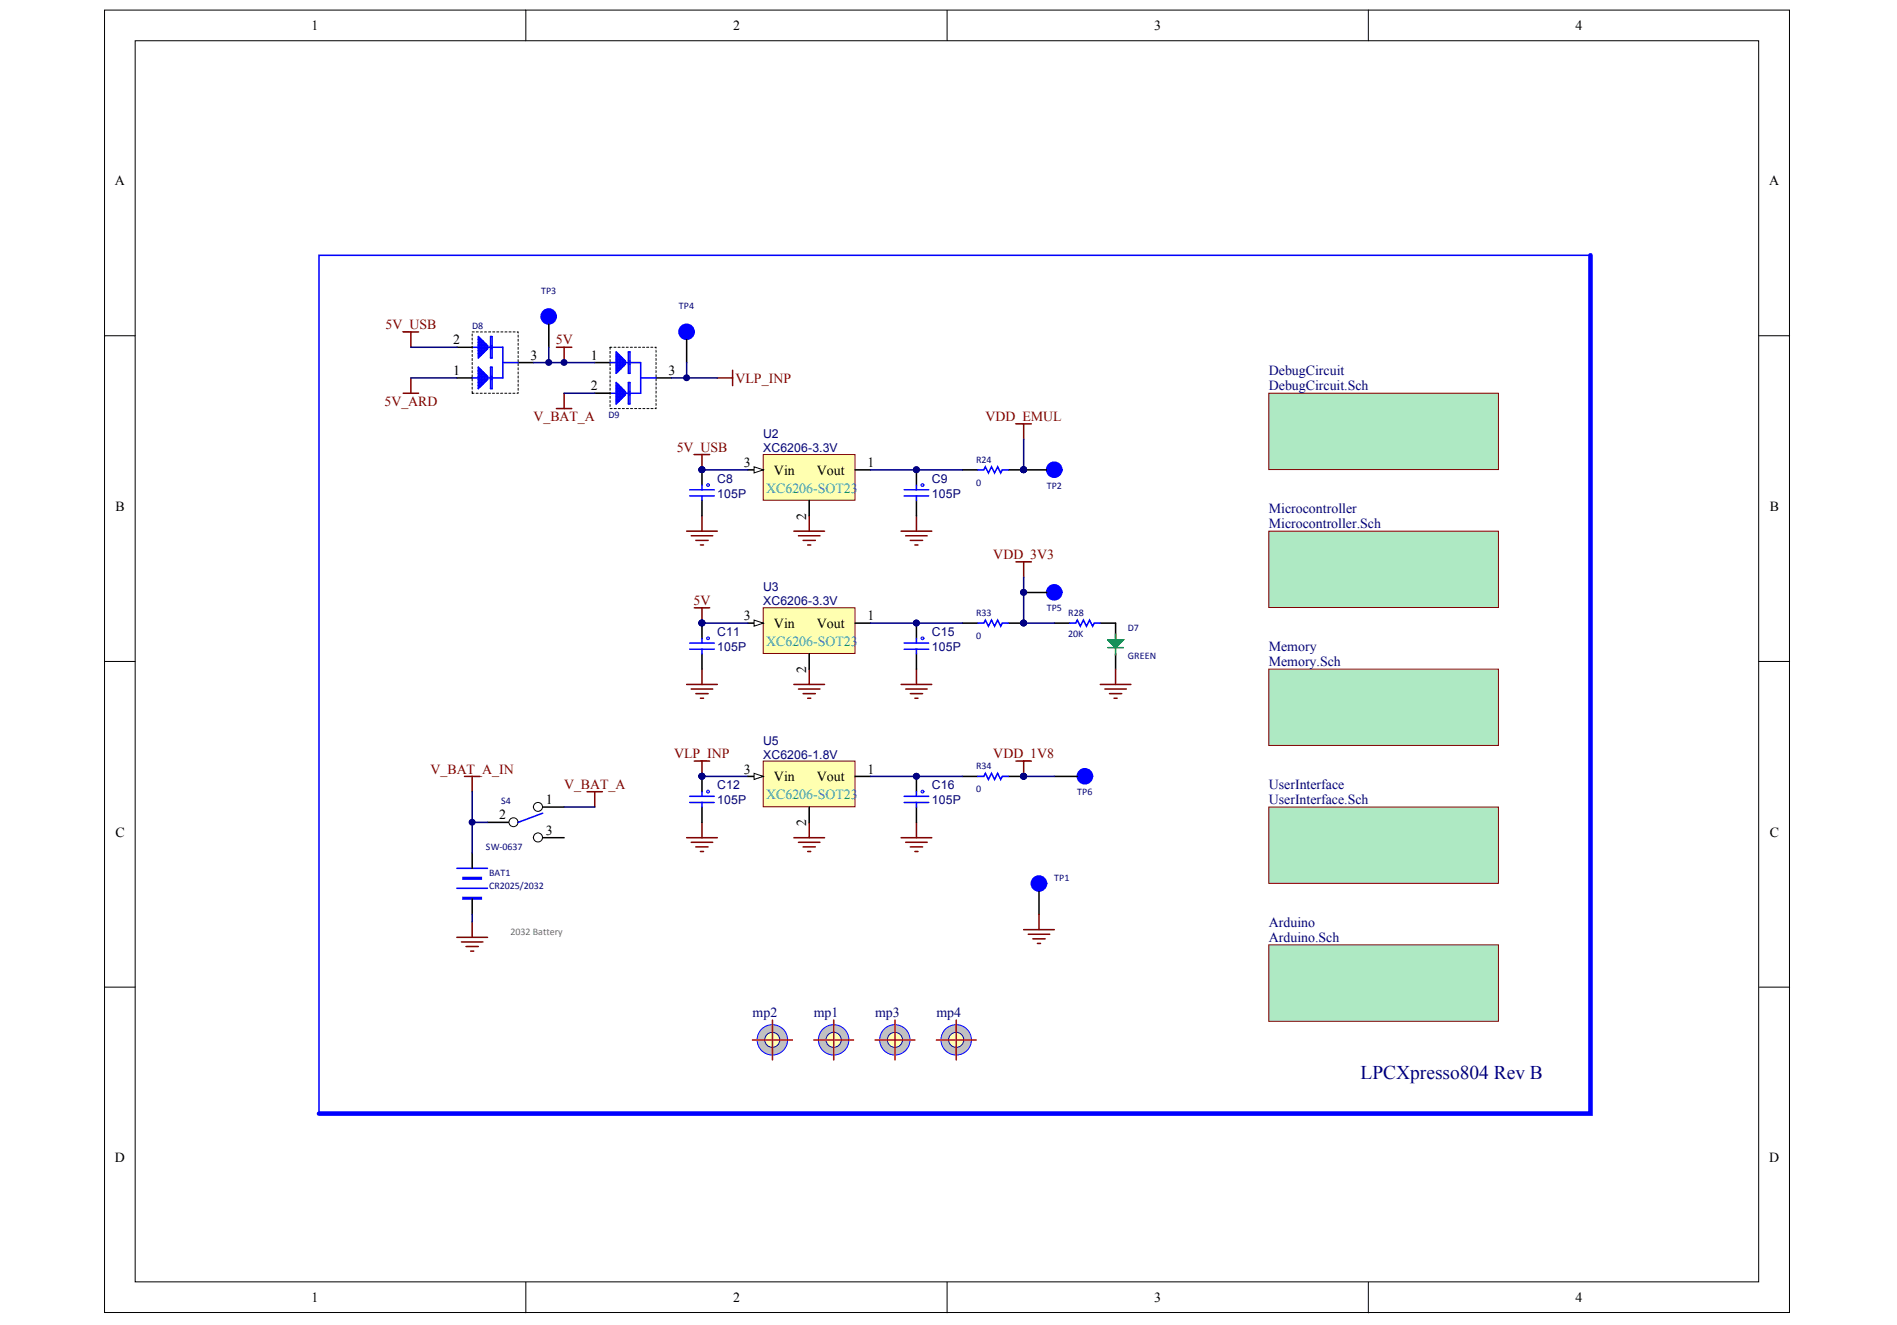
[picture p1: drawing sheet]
<svg xmlns="http://www.w3.org/2000/svg" width="288mm" height="201mm" viewBox="0 0 288 201" stroke-linecap="round" stroke-linejoin="round" font-family="sans-serif">
<defs><g id="words">
<text font-size="3" fill="#000080" x="206.5" y="163.7">LPCXpresso804 Rev B</text>
<g font-size="2.1">
<text x="47.3" y="4.6">1</text>
<text x="111.2" y="4.6">2</text>
<text x="175.2" y="4.6">3</text>
<text x="239.1" y="4.6">4</text>
<text x="17.4" y="28.1">A</text>
<text x="268.5" y="28.1">A</text>
<text x="68.8" y="52.2">2</text>
<text x="68.8" y="56.9">1</text>
<text x="80.5" y="54.6">3</text>
<text x="89.6" y="54.6">1</text>
<text x="89.6" y="59.2">2</text>
<text x="101.4" y="56.9">3</text>
<text x="112.9" y="70.8">3</text>
<text x="131.6" y="70.8">1</text>
<text x="17.5" y="77.5">B</text>
<text x="117.4" y="72">Vin</text>
<text x="123.9" y="72">Vout</text>
<text x="268.6" y="77.5">B</text>
<text x="122.3" y="78.9" transform="rotate(-90 122.3 78.9)">2</text>
<text x="112.9" y="94.1">3</text>
<text x="117.4" y="95.3">Vin</text>
<text x="123.9" y="95.3">Vout</text>
<text x="131.6" y="94.1">1</text>
<text x="122.3" y="102.1" transform="rotate(-90 122.3 102.1)">2</text>
<text x="112.9" y="117.4">3</text>
<text x="117.4" y="118.5">Vin</text>
<text x="123.9" y="118.5">Vout</text>
<text x="131.6" y="117.4">1</text>
<text x="75.7" y="124.4">2</text>
<text x="82.8" y="122">1</text>
<text x="122.3" y="125.4" transform="rotate(-90 122.3 125.4)">2</text>
<text x="17.5" y="127">C</text>
<text x="82.8" y="126.7">3</text>
<text x="268.6" y="127">C</text>
<text x="17.4" y="176.4">D</text>
<text x="268.5" y="176.4">D</text>
<text x="47.3" y="197.6">1</text>
<text x="111.2" y="197.6">2</text>
<text x="175.2" y="197.6">3</text>
<text x="239.1" y="197.6">4</text>
</g>
<g font-size="2.1" fill="#800000">
<text x="58.5" y="49.9">5V_USB</text>
<text x="84.3" y="52.2">5V</text>
<text x="111.6" y="58.1">VLP_INP</text>
<text x="58.3" y="61.6">5V_ARD</text>
<text x="81" y="63.9">V_BAT_A</text>
<text x="149.6" y="63.9">VDD_EMUL</text>
<text x="102.7" y="68.5">5V_USB</text>
<text x="150.7" y="84.8">VDD_3V3</text>
<text x="105.3" y="91.8">5V</text>
<text x="65.3" y="117.4">V_BAT_A_IN</text>
<text x="85.6" y="119.7">V_BAT_A</text>
<text x="102.3" y="115">VLP_INP</text>
<text x="150.7" y="115">VDD_1V8</text>
</g>
<g font-size="2.1" fill="#000080">
<text x="192.5" y="56.9">DebugCircuit</text>
<text x="192.5" y="59.2">DebugCircuit.Sch</text>
<text x="192.5" y="77.8">Microcontroller</text>
<text x="192.5" y="80.2">Microcontroller.Sch</text>
<text x="192.5" y="98.8">Memory</text>
<text x="192.5" y="101.1">Memory.Sch</text>
<text x="192.5" y="119.7">UserInterface</text>
<text x="192.5" y="122">UserInterface.Sch</text>
<text x="192.5" y="140.6">Arduino</text>
<text x="192.5" y="142.9">Arduino.Sch</text>
<text x="114.2" y="154.4">mp2</text>
<text x="123.5" y="154.4">mp1</text>
<text x="132.8" y="154.4">mp3</text>
<text x="142.1" y="154.4">mp4</text>
</g>
<g font-size="2.1" fill="#009cca">
<text x="116.3" y="74.8">XC6206-SOT23</text>
<text x="116.3" y="98.1">XC6206-SOT23</text>
<text x="116.3" y="121.3">XC6206-SOT23</text>
</g>
<g font-size="1.9" fill="#000080">
<text x="115.8" y="66.5">U2</text>
<text x="115.8" y="68.6">XC6206-3.3V</text>
<text x="108.8" y="73.2">C8</text>
<text x="108.8" y="75.6">105P</text>
<text x="141.4" y="73.2">C9</text>
<text x="141.4" y="75.6">105P</text>
<text x="115.8" y="89.7">U3</text>
<text x="115.8" y="91.8">XC6206-3.3V</text>
<text x="108.8" y="96.5">C11</text>
<text x="108.8" y="98.8">105P</text>
<text x="141.4" y="96.5">C15</text>
<text x="141.4" y="98.8">105P</text>
<text x="115.8" y="113">U5</text>
<text x="108.8" y="119.8">C12</text>
<text x="115.8" y="115.1">XC6206-1.8V</text>
<text x="141.4" y="119.8">C16</text>
<text x="108.8" y="122.1">105P</text>
<text x="141.4" y="122.1">105P</text>
</g>
<g font-size="1.5" fill="#000080">
<text x="82.1" y="44.6">TP3</text>
<text x="103" y="46.9">TP4</text>
<text x="71.6" y="50">D8</text>
<text x="92.3" y="63.5">D9</text>
<text x="148.1" y="70.2">R24</text>
<text x="148.1" y="73.7">0</text>
<text x="158.8" y="74.2">TP2</text>
<text x="148.1" y="93.4">R33</text>
<text x="158.8" y="92.8">TP5</text>
<text x="162.1" y="93.4">R28</text>
<text x="171.2" y="95.8">D7</text>
<text x="148.1" y="96.9">0</text>
<text x="162.1" y="96.7">20K</text>
<text x="171.2" y="100">GREEN</text>
<text x="148.1" y="116.7">R34</text>
<text x="76.1" y="122.1">S4</text>
<text x="148.1" y="120.2">0</text>
<text x="163.5" y="120.7">TP6</text>
<text x="73.7" y="129">SW-0637</text>
<text x="74.2" y="133">BAT1</text>
<text x="74.2" y="134.8">CR2025/2032</text>
<text x="160" y="133.7">TP1</text>
</g>
<text font-size="1.5" fill="#696a6d" x="77.5" y="141.8">2032 Battery</text>
</g></defs>
<g fill="#fff" stroke="#000" stroke-width=".15">
<path d="M15.9 1.5h255.6v197.7h-255.6z"/>
<path d="M20.5 6.2h246.4v188.3h-246.4z"/>
</g>
<path d="M79.8 1.5v4.7M143.7 1.5v4.7M207.6 1.5v4.7M15.9 51h4.6M266.9 51h4.7M15.9 100.4h4.6M266.9 100.4h4.7M15.9 149.8h4.6M266.9 149.8h4.7M79.8 194.6v4.6M143.7 194.6v4.6M207.6 194.6v4.6" fill="none" stroke="#000" stroke-width=".15"/>
<circle cx="117.2" cy="157.8" r="2.31" fill="#c0c0c0" stroke="#00f" stroke-width=".15"/>
<circle cx="117.2" cy="157.8" r="1.14" fill="#ffffb0" stroke="#0000bf" stroke-width=".15"/>
<path d="M114.2 157.8h6M117.2 154.8v6.1" fill="none" stroke="#f00" stroke-width=".23"/>
<circle cx="135.8" cy="157.8" r="2.3" fill="#c0c0c0" stroke="#00f" stroke-width=".15"/>
<circle cx="135.8" cy="157.8" r="1.15" fill="#ffffb0" stroke="#0000bf" stroke-width=".15"/>
<path d="M132.8 157.8h6M135.8 154.8v6.1" fill="none" stroke="#f00" stroke-width=".23"/>
<circle cx="126.5" cy="157.8" r="2.31" fill="#c0c0c0" stroke="#00f" stroke-width=".15"/>
<circle cx="126.5" cy="157.8" r="1.15" fill="#ffffb0" stroke="#0000bf" stroke-width=".15"/>
<path d="M123.5 157.8h6M126.5 154.8v6.1" fill="none" stroke="#f00" stroke-width=".23"/>
<circle cx="145.1" cy="157.8" r="2.31" fill="#c0c0c0" stroke="#00f" stroke-width=".15"/>
<circle cx="145.1" cy="157.8" r="1.15" fill="#ffffb0" stroke="#0000bf" stroke-width=".15"/>
<path d="M142.1 157.8h6M145.1 154.8v6.1" fill="none" stroke="#f00" stroke-width=".23"/>
<g fill="#aee9c3" stroke="#800000" stroke-width=".15">
<path d="M192.5 59.7h34.9v11.6h-34.9z"/>
<path d="M192.5 101.5h34.9v11.6h-34.9z"/>
<path d="M192.5 80.6h34.9v11.6h-34.9z"/>
<path d="M192.5 122.5h34.9v11.6h-34.9z"/>
</g>
<g fill="none" stroke="#00f" stroke-width=".23">
<path d="M241.4 38.7h-193v130.3M71.7 52.7h4.6v4.7h-4.6M72.6 57.6h1.4M72.6 57.1h1.4M72.6 52.2h1.1v1h-1.1M72.6 56.9h1.1v.9h-1.1M72.6 52h.9v1.4h-.9M72.6 56.7h.9v1.4h-.9M72.6 51.8h.7v1.8h-.7M72.6 56.4h.7v1.9h-.7M72.6 51.5h.4v2.4h-.4M72.6 56.2h.4v2.3h-.4"/>
<path d="M72.6 52.9h1.4M72.6 52.5h1.4M72.8 51.3v2.8M72.8 56v2.7M74 57.1l-1.4-1.4v3.3l1.4-1.4M74 52.5v.4M74 57.1v.5M74 52.5l-1.4-1.4v3.2l1.4-1.4M74.4 55.7h.3v3.3h-.3zM74.4 57.6h.3M74.4 57.1h.3M74.4 51.1h.3v3.2h-.3z"/>
<path d="M74.4 52.9h.3M74.4 52.5h.3M76.3 55h2.3M92.6 55h4.6v4.7h-4.6M93.5 59h.9v1.4h-.9M93.5 54.3h.9v1.4h-.9M93.5 58.5h.5v2.3h-.5M93.5 53.9h.5v2.3h-.5M93.5 54.8h1.4M93.5 55.3h1.4M93.5 54.6h1.2v.9h-1.2M93.5 59.2h1.2v.9h-1.2"/>
<path d="M93.5 54.1h.7v1.9h-.7M93.5 58.7h.7v1.9h-.7M93.5 59.4h1.4M93.5 59.9h1.4M93.7 53.6v2.8M93.7 58.3v2.8M94.9 54.8l-1.4-1.4v3.3l1.4-1.4M94.9 54.8v.5M94.9 59.4v.5M94.9 59.4l-1.4-1.3v3.2l1.4-1.4M95.4 58.1h.2v3.2h-.2zM95.4 53.4h.2v3.3h-.2z"/>
<path d="M95.4 54.8h.2M95.4 55.3h.2M95.4 59.4h.2M95.4 59.9h.2M97.2 57.4h2.3M148.4 71.3h.9l.2-.5 .5 1 .5-1 .4 1 .5-1 .5 1 .2-.5h.9M148.4 94.6h.9l.2-.5 .5 .9 .5-.9 .4 .9 .5-.9 .5 .9 .2-.4h.9M162.3 94.6h.9l.3-.5 .4 .9 .5-.9 .5 .9 .4-.9 .5 .9 .2-.4h1M148.4 117.8h.9l.2-.4 .5 .9 .5-.9 .4 .9 .5-.9 .5 .9 .2-.5h.9"/>
</g>
<path d="M241.4 38.7v130.3h-193" fill="none" stroke="#00f" stroke-width=".7"/>
<g fill="none" stroke="#000" stroke-width=".23">
<path d="M69.3 57.4h2.4M69.3 52.7h2.4M78.6 55h2.4M83.3 49.2v3.5M90.3 55h2.3M90.3 59.7h2.3M99.5 57.4h2.4M104.2 51.5v3.5M146 71.3h2.4M153 71.3h5.8M146 94.6h2.4M153 94.6h2.3"/>
<path d="M155.3 89.9h3.5M160 94.6h2.3M167 94.6h2.3v2.3M169.3 99.2v2.3M146 117.8h2.4M153 117.8h2.3M160 117.8h3.5M81 122.5h4.6M157.7 135.3v3.5"/>
</g>
<g fill="#000080" stroke="#000080" stroke-width=".15">
<circle cx="155.3" cy="71.3" r=".45"/>
<circle cx="106.5" cy="71.3" r=".45"/>
<circle cx="155.3" cy="94.5" r=".45"/>
<circle cx="106.5" cy="94.5" r=".45"/>
<circle cx="155.3" cy="89.9" r=".45"/>
<circle cx="155.3" cy="117.8" r=".45"/>
<circle cx="106.5" cy="117.8" r=".45"/>
<circle cx="85.6" cy="55" r=".45"/>
</g>
<g fill="none" stroke="#800000" stroke-width=".23">
<path d="M61.2 50.4h2.3M61.2 59.7h2.3M62.4 50.4v2.3M62.4 57.4v2.3M84.4 52.7h2.4M85.6 52.7v2.3M85.6 59.7v2.3M108.8 57.4h2.4M111.2 56.2v2.3M84.4 62h2.4M105.4 69h2.3M106.5 69v2.3"/>
<path d="M154.2 64.3h2.3M155.3 64.3v2.4M105.4 92.2h2.3M106.5 92.2v2.4M154.2 85.3h2.3M155.3 85.3v2.3M105.4 115.5h2.3M106.5 115.5v2.3M154.2 115.5h2.3M155.3 115.5v2.3M167 103.9h4.6M167.7 104.6h3.2"/>
<path d="M168.4 105.3h1.8M169.1 106h.4M169.3 101.5v2.4M157.7 138.8v2.3M155.3 141.1h4.7M156 141.8h3.3M156.7 142.5h1.9M157.4 143.2h.5"/>
</g>
<g fill="#00f" stroke="#00f" stroke-width=".23">
<path d="M159.1 70.6a1.15 1.15 0 0 0 .5 1.8 1.15 1.15 0 0 0 1.5-1.1h-1.1h1.1a1.15 1.15 0 0 0-.7-1.1 1.15 1.15 0 0 0-1.3 .4zM160 71.3h1.1z" fill-rule="evenodd"/>
<path d="M156.7 133.4a1.15 1.15 0 0 0 .6 1.8 1.15 1.15 0 0 0 1.5-1.1h-1.1h1.1a1.15 1.15 0 0 0-.8-1.1 1.15 1.15 0 0 0-1.3 .4zM157.7 134.1h1.1z" fill-rule="evenodd"/>
<path d="M159.1 89.2a1.15 1.15 0 0 0 .5 1.8 1.15 1.15 0 0 0 1.5-1.1h-1.1h1.1a1.15 1.15 0 0 0-.7-1.1 1.15 1.15 0 0 0-1.3 .4zM160 89.9h1.1z" fill-rule="evenodd"/>
<path d="M82.3 47.3a1.14 1.14 0 0 0 .6 1.8 1.14 1.14 0 0 0 1.5-1.1h-1.1h1.1a1.14 1.14 0 0 0-.8-1 1.14 1.14 0 0 0-1.3 .3zM83.3 48h1.1z" fill-rule="evenodd"/>
<path d="M163.7 117.1a1.15 1.15 0 0 0 .6 1.8 1.15 1.15 0 0 0 1.5-1.1h-1.2h1.2a1.15 1.15 0 0 0-.8-1.1 1.15 1.15 0 0 0-1.3 .4zM164.6 117.8h1.2z" fill-rule="evenodd"/>
<path d="M103.3 49.7a1.15 1.15 0 0 0 .5 1.7 1.15 1.15 0 0 0 1.5-1h-1.1h1.1a1.15 1.15 0 0 0-.7-1.1 1.15 1.15 0 0 0-1.3 .4zM104.2 50.4h1.1z" fill-rule="evenodd"/>
</g>
<path d="M168.1 97.1h2.4l-1.2 1.2zM168.1 98.3h2.4M168.4 97.4h1.8M168.6 97.6h1.4M168.8 97.8h1M169.1 98.1h.4M169.3 96.2v.9M169.3 98.3v1.2" fill="none" stroke="#008000" stroke-width=".23"/>
<path d="M71.7 59.7v-9.3h6.9v9.3h-6.9M92.6 52.7v9.3h6.9v-9.3h-6.9" fill="none" stroke="#000" stroke-width=".15" stroke-dasharray=".3 .3"/>
<circle cx="81.6" cy="122.5" r=".68" fill="#fff" stroke="#000" stroke-width=".15"/>
<path d="M81 127.1h4.6" fill="none" stroke="#000" stroke-width=".23"/>
<circle cx="81.6" cy="127.1" r=".69" fill="#fff" stroke="#000" stroke-width=".15"/>
<path d="M74 124.8h4.6" fill="none" stroke="#000" stroke-width=".23"/>
<circle cx="77.9" cy="124.8" r=".68" fill="#fff" stroke="#000" stroke-width=".15"/>
<path d="M82.3 123.4l-3.7 1.4" fill="none" stroke="#00f" stroke-width=".23"/>
<g fill="none" stroke="#800000" stroke-width=".23">
<path d="M122.8 78.3v2.3M139.1 78.3v2.3M120.5 80.6h4.6M121.2 81.3h3.2M121.9 82h1.8M122.6 82.7h.4M136.7 80.6h4.7M137.4 81.3h3.3M138.1 82h1.9M138.8 82.7h.5M70.5 117.8h2.3M71.7 117.8v2.4"/>
<path d="M89.1 120.2h2.3M90.3 120.2v2.3"/>
</g>
<path d="M62.4 52.7h6.9M62.4 57.4h6.9M83.3 52.7v2.3M85.6 59.7h4.7M104.2 55v2.4M155.3 66.7v4.6M155.3 87.6v7h4.7M155.3 117.8h4.7M85.6 122.5h4.7" fill="none" stroke="#000080" stroke-width=".23"/>
<g fill="#000080" stroke="#000080" stroke-width=".15">
<circle cx="155.3" cy="94.5" r=".45"/>
<circle cx="155.3" cy="117.8" r=".45"/>
<circle cx="104.2" cy="57.3" r=".45"/>
<circle cx="155.3" cy="71.3" r=".45"/>
<circle cx="83.3" cy="55" r=".45"/>
</g>
<path d="M115.8 69h13.9v6.9h-13.9z" fill="#ffffb0" stroke="#800000" stroke-width=".15"/>
<path d="M113.5 71.3h2.3" fill="none" stroke="#000" stroke-width=".23"/>
<path d="M114.4 70.8l1.4 .5-1.4 .5z" fill="#fff" stroke="#000" stroke-width=".15"/>
<path d="M122.8 76v2.3M129.8 71.3h2.3M139.1 71.3v2.3M139.1 76v2.3" fill="none" stroke="#000" stroke-width=".23"/>
<path d="M132.1 71.3h13.9" fill="none" stroke="#000080" stroke-width=".23"/>
<circle cx="139.1" cy="71.3" r=".45" fill="#000080" stroke="#000080" stroke-width=".15"/>
<path d="M137.2 75.3h3.7M137.2 74.3h3.7M139.1 73.6v.7M139.1 75.3v.7" fill="none" stroke="#00f" stroke-width=".23"/>
<circle cx="140" cy="73.6" r=".22" fill="#c0c0c0" stroke="#00f" stroke-width=".15"/>
<g fill="#000080" stroke="#000080" stroke-width=".15">
<circle cx="139.1" cy="71.3" r=".45"/>
<circle cx="106.5" cy="71.3" r=".45"/>
</g>
<path d="M106.5 71.3h7" fill="none" stroke="#000080" stroke-width=".23"/>
<path d="M106.5 78.3v2.3M104.2 80.6h4.6M104.9 81.3h3.3M105.6 82h1.9M106.3 82.7h.5" fill="none" stroke="#800000" stroke-width=".23"/>
<path d="M106.5 71.3v2.3M106.5 76v2.3" fill="none" stroke="#000" stroke-width=".23"/>
<path d="M104.7 75.3h3.7M104.7 74.3h3.7M106.5 73.6v.7M106.5 75.3v.7" fill="none" stroke="#00f" stroke-width=".23"/>
<circle cx="107.4" cy="73.6" r=".22" fill="#c0c0c0" stroke="#00f" stroke-width=".15"/>
<circle cx="106.5" cy="71.3" r=".45" fill="#000080" stroke="#000080" stroke-width=".15"/>
<path d="M120.5 103.9h4.6M121.2 104.6h3.2M121.9 105.3h1.8M122.6 106h.4M122.8 101.5v2.4M136.7 103.9h4.7M137.4 104.6h3.3M138.1 105.3h1.9M138.8 106h.5M139.1 101.5v2.4" fill="none" stroke="#800000" stroke-width=".23"/>
<path d="M115.8 92.2h13.9v7h-13.9z" fill="#ffffb0" stroke="#800000" stroke-width=".15"/>
<path d="M113.5 94.6h2.3" fill="none" stroke="#000" stroke-width=".23"/>
<path d="M114.4 94.1l1.4 .5-1.4 .4z" fill="#fff" stroke="#000" stroke-width=".15"/>
<path d="M122.8 99.2v2.3M129.8 94.6h2.3M139.1 94.6v2.3M139.1 99.2v2.3" fill="none" stroke="#000" stroke-width=".23"/>
<path d="M132.1 94.6h13.9" fill="none" stroke="#000080" stroke-width=".23"/>
<circle cx="139.1" cy="94.5" r=".45" fill="#000080" stroke="#000080" stroke-width=".15"/>
<path d="M137.2 98.5h3.7M137.2 97.6h3.7M139.1 96.9v.7M139.1 98.5v.7" fill="none" stroke="#00f" stroke-width=".23"/>
<circle cx="140" cy="96.9" r=".22" fill="#c0c0c0" stroke="#00f" stroke-width=".15"/>
<g fill="#000080" stroke="#000080" stroke-width=".15">
<circle cx="139.1" cy="94.5" r=".45"/>
<circle cx="106.5" cy="94.5" r=".45"/>
</g>
<path d="M106.5 94.6h7" fill="none" stroke="#000080" stroke-width=".23"/>
<path d="M104.2 103.9h4.6M104.9 104.6h3.3M105.6 105.3h1.9M106.3 106h.5M106.5 101.5v2.4" fill="none" stroke="#800000" stroke-width=".23"/>
<path d="M106.5 94.6v2.3M106.5 99.2v2.3" fill="none" stroke="#000" stroke-width=".23"/>
<path d="M104.7 98.5h3.7M104.7 97.6h3.7M106.5 96.9v.7M106.5 98.5v.7" fill="none" stroke="#00f" stroke-width=".23"/>
<circle cx="107.4" cy="96.9" r=".22" fill="#c0c0c0" stroke="#00f" stroke-width=".15"/>
<g fill="#000080" stroke="#000080" stroke-width=".15">
<circle cx="106.5" cy="94.5" r=".45"/>
<circle cx="106.5" cy="117.8" r=".45"/>
</g>
<path d="M106.5 117.8h7" fill="none" stroke="#000080" stroke-width=".23"/>
<g fill="none" stroke="#800000" stroke-width=".23">
<path d="M104.2 127.1h4.6M104.9 127.8h3.3M105.6 128.5h1.9M106.3 129.2h.5M106.5 124.8v2.3M120.5 127.1h4.6M121.2 127.8h3.2M121.9 128.5h1.8M122.6 129.2h.4M122.8 124.8v2.3M136.7 127.1h4.7M137.4 127.8h3.3"/>
<path d="M138.1 128.5h1.9M138.8 129.2h.5M139.1 124.8v2.3"/>
</g>
<path d="M115.8 115.5h13.9v6.9h-13.9z" fill="#ffffb0" stroke="#800000" stroke-width=".15"/>
<path d="M113.5 117.8h2.3" fill="none" stroke="#000" stroke-width=".23"/>
<path d="M114.4 117.4l1.4 .4-1.4 .5z" fill="#fff" stroke="#000" stroke-width=".15"/>
<path d="M129.8 117.8h2.3M139.1 117.8v2.4M122.8 122.5v2.3M139.1 122.5v2.3" fill="none" stroke="#000" stroke-width=".23"/>
<path d="M132.1 117.8h13.9" fill="none" stroke="#000080" stroke-width=".23"/>
<circle cx="139.1" cy="117.8" r=".45" fill="#000080" stroke="#000080" stroke-width=".15"/>
<path d="M137.2 121.8h3.7M137.2 120.9h3.7M139.1 120.2v.7M139.1 121.8v.7" fill="none" stroke="#00f" stroke-width=".23"/>
<circle cx="140" cy="120.1" r=".22" fill="#c0c0c0" stroke="#00f" stroke-width=".15"/>
<g fill="#000080" stroke="#000080" stroke-width=".15">
<circle cx="139.1" cy="117.8" r=".45"/>
<circle cx="106.5" cy="117.8" r=".45"/>
</g>
<path d="M106.5 117.8v2.4M106.5 122.5v2.3" fill="none" stroke="#000" stroke-width=".23"/>
<path d="M104.7 121.8h3.7M104.7 120.9h3.7M106.5 120.2v.7M106.5 121.8v.7" fill="none" stroke="#00f" stroke-width=".23"/>
<circle cx="107.4" cy="120.1" r=".22" fill="#c0c0c0" stroke="#00f" stroke-width=".15"/>
<circle cx="106.5" cy="117.8" r=".45" fill="#000080" stroke="#000080" stroke-width=".15"/>
<path d="M192.5 143.4h34.9v11.6h-34.9z" fill="#aee9c3" stroke="#800000" stroke-width=".15"/>
<path d="M71.7 139.9v2.3M69.3 142.2h4.7M70 142.9h3.3M70.7 143.6h1.9M71.4 144.3h.5" fill="none" stroke="#800000" stroke-width=".23"/>
<path d="M69.3 134.8h4.7M69.3 131.8h4.7" fill="none" stroke="#00f" stroke-width=".23"/>
<g fill="#00f" stroke="#00f" stroke-width=".23">
<path d="M70.3 133.2h2.7v.2h-2.7z" fill-rule="evenodd"/>
<path d="M70.3 136.2h2.7v.2h-2.7z" fill-rule="evenodd"/>
</g>
<path d="M71.7 129.5v2.3M71.7 136.4v2.4" fill="none" stroke="#000" stroke-width=".23"/>
<path d="M81 55h9.3M101.9 57.4h6.9M71.7 120.2v9.3M71.7 138.8v1.1M71.7 124.8h2.3" fill="none" stroke="#000080" stroke-width=".23"/>
<circle cx="71.6" cy="124.8" r=".45" fill="#000080" stroke="#000080" stroke-width=".15"/>
<use href="#words"/>
</svg>
